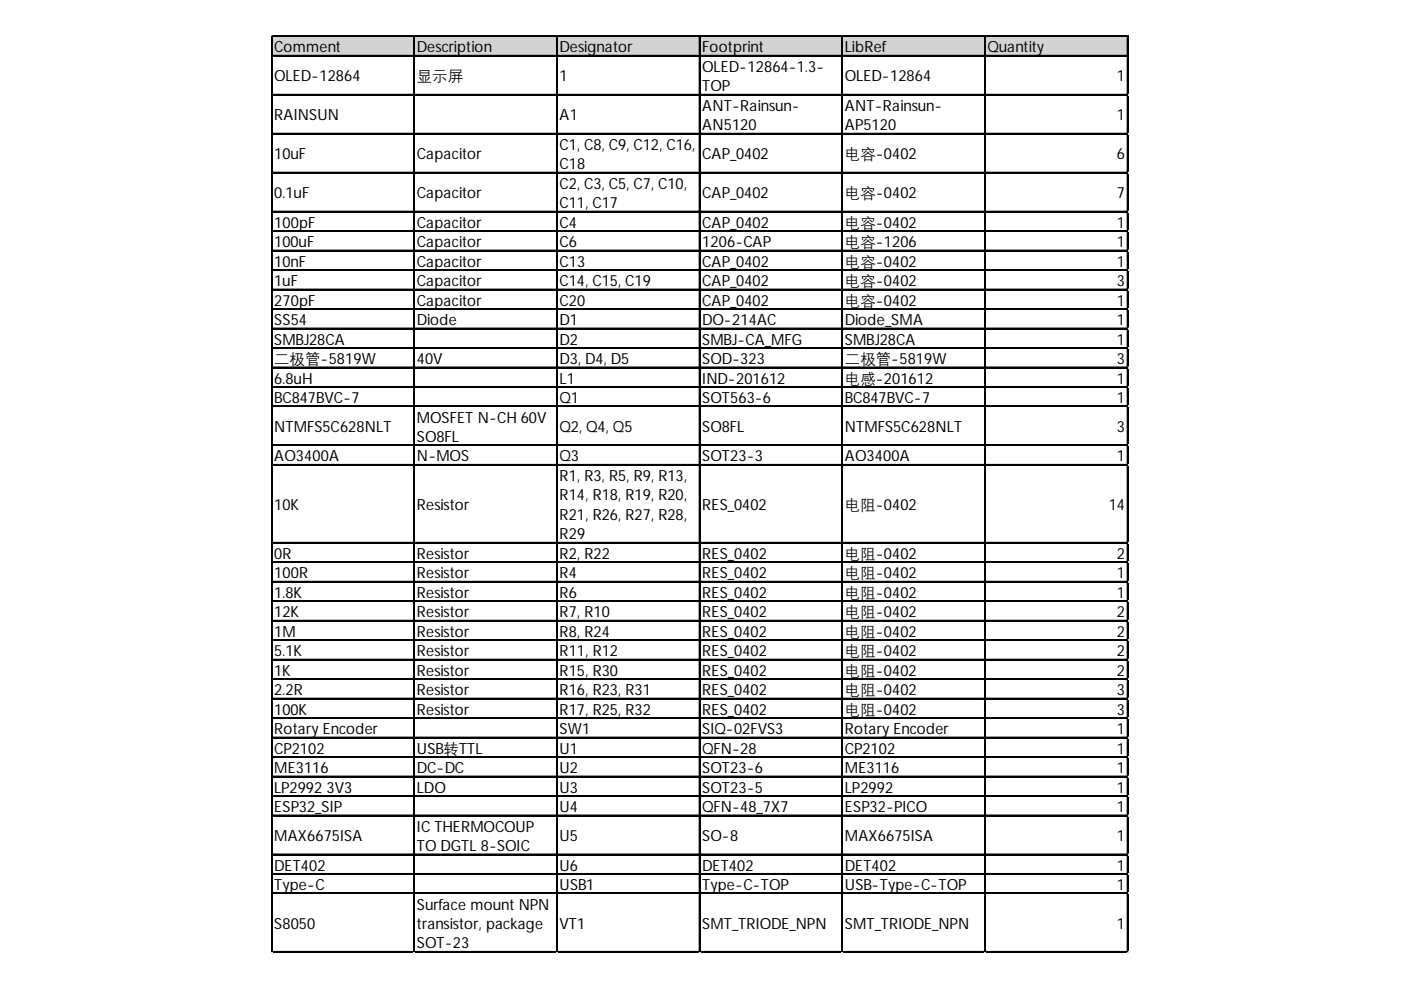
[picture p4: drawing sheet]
<svg xmlns="http://www.w3.org/2000/svg" width="297mm" height="210mm" viewBox="0 0 297 210" stroke-linecap="round" stroke-linejoin="round" font-family="sans-serif">
<defs><g id="words">
<g font-size="3.3">
<text x="58.1" y="11.1">Comment</text>
<text x="88.4" y="11.1">Description</text>
<text x="118.6" y="11.1">Designator</text>
<text x="148.9" y="11.1">Footprint</text>
<text x="179.1" y="11.1">LibRef</text>
<text x="209.4" y="11.1">Quantity</text>
<text x="58.1" y="17.2">OLED-12864</text>
<text x="88.4" y="17.2">显示屏</text>
<text x="118.6" y="17.2">1</text>
<text x="148.9" y="15.2">OLED-12864-1.3-</text>
<text x="179.1" y="17.2">OLED-12864</text>
<text x="236.8" y="17.2">1</text>
<text x="148.9" y="19.4">TOP</text>
<text x="148.9" y="23.5">ANT-Rainsun-</text>
<text x="179.1" y="23.5">ANT-Rainsun-</text>
<text x="58.1" y="25.5">RAINSUN</text>
<text x="118.6" y="25.5">A1</text>
<text x="148.9" y="27.6">AN5120</text>
<text x="179.1" y="27.6">AP5120</text>
<text x="236.8" y="25.5">1</text>
<text x="58.1" y="33.7">10uF</text>
<text x="88.4" y="33.7">Capacitor</text>
<text x="118.6" y="31.8">C1, C8, C9, C12, C16,</text>
<text x="118.6" y="35.9">C18</text>
<text x="148.9" y="33.7">CAP_0402</text>
<text x="179.1" y="33.7">电容-0402</text>
<text x="236.8" y="33.7">6</text>
<text x="58.1" y="42">0.1uF</text>
<text x="88.4" y="42">Capacitor</text>
<text x="118.6" y="40">C2, C3, C5, C7, C10,</text>
<text x="148.9" y="42">CAP_0402</text>
<text x="179.1" y="42">电容-0402</text>
<text x="236.8" y="42">7</text>
<text x="118.6" y="44.2">C11, C17</text>
<text x="58.1" y="48.3">100pF</text>
<text x="58.1" y="52.4">100uF</text>
<text x="88.4" y="48.3">Capacitor</text>
<text x="88.4" y="52.4">Capacitor</text>
<text x="118.6" y="48.3">C4</text>
<text x="118.6" y="52.4">C6</text>
<text x="148.9" y="48.3">CAP_0402</text>
<text x="148.9" y="52.4">1206-CAP</text>
<text x="179.1" y="48.3">电容-0402</text>
<text x="179.1" y="52.4">电容-1206</text>
<text x="236.8" y="48.3">1</text>
<text x="236.8" y="52.4">1</text>
<text x="58.1" y="56.5">10nF</text>
<text x="88.4" y="56.5">Capacitor</text>
<text x="118.6" y="56.5">C13</text>
<text x="148.9" y="56.5">CAP_0402</text>
<text x="179.1" y="56.5">电容-0402</text>
<text x="236.8" y="56.5">1</text>
<text x="58.1" y="60.7">1uF</text>
<text x="58.1" y="64.8">270pF</text>
<text x="88.4" y="60.7">Capacitor</text>
<text x="88.4" y="64.8">Capacitor</text>
<text x="118.6" y="60.7">C14, C15, C19</text>
<text x="118.6" y="64.8">C20</text>
<text x="148.9" y="60.7">CAP_0402</text>
<text x="148.9" y="64.8">CAP_0402</text>
<text x="179.1" y="60.7">电容-0402</text>
<text x="179.1" y="64.8">电容-0402</text>
<text x="236.8" y="60.7">3</text>
<text x="236.8" y="64.8">1</text>
<text x="58.1" y="68.9">SS54</text>
<text x="88.4" y="68.9">Diode</text>
<text x="118.6" y="68.9">D1</text>
<text x="148.9" y="68.9">DO-214AC</text>
<text x="179.1" y="68.9">Diode_SMA</text>
<text x="236.8" y="68.9">1</text>
<text x="58.1" y="73.1">SMBJ28CA</text>
<text x="58.1" y="77.2">二极管-5819W</text>
<text x="88.4" y="77.2">40V</text>
<text x="118.6" y="73.1">D2</text>
<text x="118.6" y="77.2">D3, D4, D5</text>
<text x="148.9" y="73.1">SMBJ-CA_MFG</text>
<text x="148.9" y="77.2">SOD-323</text>
<text x="179.1" y="73.1">SMBJ28CA</text>
<text x="179.1" y="77.2">二极管-5819W</text>
<text x="236.8" y="73.1">1</text>
<text x="236.8" y="77.2">3</text>
<text x="58.1" y="81.3">6.8uH</text>
<text x="118.6" y="81.3">L1</text>
<text x="148.9" y="81.3">IND-201612</text>
<text x="179.1" y="81.3">电感-201612</text>
<text x="236.8" y="81.3">1</text>
<text x="58.1" y="85.5">BC847BVC-7</text>
<text x="88.4" y="89.6">MOSFET N-CH 60V</text>
<text x="118.6" y="85.5">Q1</text>
<text x="148.9" y="85.5">SOT563-6</text>
<text x="179.1" y="85.5">BC847BVC-7</text>
<text x="236.8" y="85.5">1</text>
<text x="58.1" y="91.5">NTMFS5C628NLT</text>
<text x="88.4" y="93.7">SO8FL</text>
<text x="118.6" y="91.5">Q2, Q4, Q5</text>
<text x="148.9" y="91.5">SO8FL</text>
<text x="179.1" y="91.5">NTMFS5C628NLT</text>
<text x="236.8" y="91.5">3</text>
<text x="58.1" y="97.8">AO3400A</text>
<text x="88.4" y="97.8">N-MOS</text>
<text x="118.6" y="97.8">Q3</text>
<text x="118.6" y="102">R1, R3, R5, R9, R13,</text>
<text x="148.9" y="97.8">SOT23-3</text>
<text x="179.1" y="97.8">AO3400A</text>
<text x="236.8" y="97.8">1</text>
<text x="118.6" y="106.1">R14, R18, R19, R20,</text>
<text x="58.1" y="108.1">10K</text>
<text x="88.4" y="108.1">Resistor</text>
<text x="118.6" y="110.2">R21, R26, R27, R28,</text>
<text x="148.9" y="108.1">RES_0402</text>
<text x="179.1" y="108.1">电阻-0402</text>
<text x="235.1" y="108.1">14</text>
<text x="58.1" y="118.5">0R</text>
<text x="88.4" y="118.5">Resistor</text>
<text x="118.6" y="114.4">R29</text>
<text x="118.6" y="118.5">R2, R22</text>
<text x="148.9" y="118.5">RES_0402</text>
<text x="179.1" y="118.5">电阻-0402</text>
<text x="236.8" y="118.5">2</text>
<text x="58.1" y="122.6">100R</text>
<text x="88.4" y="122.6">Resistor</text>
<text x="118.6" y="122.6">R4</text>
<text x="148.9" y="122.6">RES_0402</text>
<text x="179.1" y="122.6">电阻-0402</text>
<text x="236.8" y="122.6">1</text>
<text x="58.1" y="126.8">1.8K</text>
<text x="58.1" y="130.9">12K</text>
<text x="88.4" y="126.8">Resistor</text>
<text x="88.4" y="130.9">Resistor</text>
<text x="118.6" y="126.8">R6</text>
<text x="118.6" y="130.9">R7, R10</text>
<text x="148.9" y="126.8">RES_0402</text>
<text x="148.9" y="130.9">RES_0402</text>
<text x="179.1" y="126.8">电阻-0402</text>
<text x="179.1" y="130.9">电阻-0402</text>
<text x="236.8" y="126.8">1</text>
<text x="236.8" y="130.9">2</text>
<text x="58.1" y="135">1M</text>
<text x="88.4" y="135">Resistor</text>
<text x="118.6" y="135">R8, R24</text>
<text x="148.9" y="135">RES_0402</text>
<text x="179.1" y="135">电阻-0402</text>
<text x="236.8" y="135">2</text>
<text x="58.1" y="139.1">5.1K</text>
<text x="58.1" y="143.3">1K</text>
<text x="88.4" y="139.1">Resistor</text>
<text x="88.4" y="143.3">Resistor</text>
<text x="118.6" y="139.1">R11, R12</text>
<text x="118.6" y="143.3">R15, R30</text>
<text x="148.9" y="139.1">RES_0402</text>
<text x="148.9" y="143.3">RES_0402</text>
<text x="179.1" y="139.1">电阻-0402</text>
<text x="179.1" y="143.3">电阻-0402</text>
<text x="236.8" y="139.1">2</text>
<text x="236.8" y="143.3">2</text>
<text x="58.1" y="147.4">2.2R</text>
<text x="88.4" y="147.4">Resistor</text>
<text x="118.6" y="147.4">R16, R23, R31</text>
<text x="148.9" y="147.4">RES_0402</text>
<text x="179.1" y="147.4">电阻-0402</text>
<text x="236.8" y="147.4">3</text>
<text x="58.1" y="151.5">100K</text>
<text x="58.1" y="155.7">Rotary Encoder</text>
<text x="88.4" y="151.5">Resistor</text>
<text x="118.6" y="151.5">R17, R25, R32</text>
<text x="118.6" y="155.7">SW1</text>
<text x="148.9" y="151.5">RES_0402</text>
<text x="148.9" y="155.7">SIQ-02FVS3</text>
<text x="179.1" y="151.5">电阻-0402</text>
<text x="179.1" y="155.7">Rotary Encoder</text>
<text x="236.8" y="151.5">3</text>
<text x="236.8" y="155.7">1</text>
<text x="58.1" y="159.8">CP2102</text>
<text x="88.4" y="159.8">USB转TTL</text>
<text x="118.6" y="159.8">U1</text>
<text x="148.9" y="159.8">QFN-28</text>
<text x="179.1" y="159.8">CP2102</text>
<text x="236.8" y="159.8">1</text>
<text x="58.1" y="163.9">ME3116</text>
<text x="88.4" y="163.9">DC-DC</text>
<text x="118.6" y="163.9">U2</text>
<text x="148.9" y="163.9">SOT23-6</text>
<text x="179.1" y="163.9">ME3116</text>
<text x="236.8" y="163.9">1</text>
<text x="58.1" y="168.1">LP2992 3V3</text>
<text x="58.1" y="172.2">ESP32_SIP</text>
<text x="88.4" y="168.1">LDO</text>
<text x="118.6" y="168.1">U3</text>
<text x="118.6" y="172.2">U4</text>
<text x="148.9" y="168.1">SOT23-5</text>
<text x="148.9" y="172.2">QFN-48_7X7</text>
<text x="179.1" y="168.1">LP2992</text>
<text x="179.1" y="172.2">ESP32-PICO</text>
<text x="236.8" y="168.1">1</text>
<text x="236.8" y="172.2">1</text>
<text x="58.1" y="178.3">MAX6675ISA</text>
<text x="88.4" y="176.3">IC THERMOCOUP</text>
<text x="118.6" y="178.3">U5</text>
<text x="148.9" y="178.3">SO-8</text>
<text x="179.1" y="178.3">MAX6675ISA</text>
<text x="236.8" y="178.3">1</text>
<text x="58.1" y="184.6">DET402</text>
<text x="88.4" y="180.4">TO DGTL 8-SOIC</text>
<text x="118.6" y="184.6">U6</text>
<text x="148.9" y="184.6">DET402</text>
<text x="179.1" y="184.6">DET402</text>
<text x="236.8" y="184.6">1</text>
<text x="58.1" y="188.7">Type-C</text>
<text x="118.6" y="188.7">USB1</text>
<text x="148.9" y="188.7">Type-C-TOP</text>
<text x="179.1" y="188.7">USB-Type-C-TOP</text>
<text x="236.8" y="188.7">1</text>
<text x="58.1" y="197">S8050</text>
<text x="88.4" y="192.8">Surface mount NPN</text>
<text x="88.4" y="197">transistor, package</text>
<text x="118.6" y="197">VT1</text>
<text x="148.9" y="197">SMT_TRIODE_NPN</text>
<text x="179.1" y="197">SMT_TRIODE_NPN</text>
<text x="236.8" y="197">1</text>
<text x="88.4" y="201.1">SOT-23</text>
</g>
</g></defs>
<path d="M57.7 7.8h181.6v4.1h-181.6z" fill="#d3d3d3"/>
<g fill="none" stroke="#000" stroke-width=".22">
<path d="M57.5 7.6v194.3M57.6 7.6v194.3M57.7 7.6h181.5M57.7 7.7h181.5M57.7 11.7h181.5M57.7 11.8h181.5M57.7 20h181.5M87.7 7.8v194.1M87.8 7.8v194.1M118 7.8v194.1M118.1 7.8v194.1M148.2 7.8v194.1"/>
<path d="M148.3 7.8v194.1M178.5 7.8v194.1M178.6 7.8v194.1M208.7 7.8v194.1M208.8 7.8v194.1M239 7.8v194.1M239.1 7.8v194.1M57.7 20.1h181.5M57.7 28.3h181.5M57.7 28.4h181.5M57.7 36.5h181.5M57.7 36.6h181.5"/>
<path d="M57.7 44.8h181.5M57.7 44.9h181.5M57.7 48.9h181.5M57.7 49h181.5M57.7 53h181.5M57.7 53.1h181.5M57.7 57.2h181.5M57.7 57.3h181.5M57.7 61.3h181.5M57.7 61.4h181.5M57.7 65.4h181.5M57.7 65.5h181.5"/>
<path d="M57.7 69.6h181.5M57.7 69.7h181.5M57.7 73.7h181.5M57.7 73.8h181.5M57.7 77.8h181.5M57.7 77.9h181.5M57.7 81.9h181.5M57.7 82.1h181.5M57.7 86.1h181.5M57.7 86.2h181.5M57.7 94.3h181.5M57.7 94.4h181.5"/>
<path d="M57.7 98.5h181.5M57.7 98.6h181.5M57.7 115h181.5M57.7 115.1h181.5M57.7 119.1h181.5M57.7 119.2h181.5M57.7 123.2h181.5M57.7 123.4h181.5M57.7 127.4h181.5M57.7 127.5h181.5M57.7 131.5h181.5M57.7 131.6h181.5"/>
<path d="M57.7 135.6h181.5M57.7 135.7h181.5M57.7 139.8h181.5M57.7 139.9h181.5M57.7 143.9h181.5M57.7 144h181.5M57.7 148h181.5M57.7 148.1h181.5M57.7 152.2h181.5M57.7 152.3h181.5M57.7 156.3h181.5M57.7 156.4h181.5"/>
<path d="M57.7 160.4h181.5M57.7 160.5h181.5M57.7 164.5h181.5M57.7 164.7h181.5M57.7 168.7h181.5M57.7 168.8h181.5M57.7 172.8h181.5M57.7 172.9h181.5M57.7 181.1h181.5M57.7 181.2h181.5M57.7 185.2h181.5M57.7 185.3h181.5"/>
<path d="M57.7 189.3h181.5M57.7 189.4h181.5M57.7 201.7h181.5M57.7 201.8h181.5"/>
</g>
<path d="M57.5 201.9v.1" fill="none" stroke="#d4d4d4" stroke-width=".22"/>
<path d="M57.5 201.9l.2 .1z" fill="#d4d4d4"/>
<path d="M87.7 201.9v.1" fill="none" stroke="#d4d4d4" stroke-width=".22"/>
<path d="M87.7 201.9l.3 .1z" fill="#d4d4d4"/>
<path d="M118 201.9v.1" fill="none" stroke="#d4d4d4" stroke-width=".22"/>
<path d="M118 201.9l.2 .1z" fill="#d4d4d4"/>
<path d="M148.2 201.9v.1" fill="none" stroke="#d4d4d4" stroke-width=".22"/>
<path d="M148.2 201.9l.3 .1z" fill="#d4d4d4"/>
<path d="M178.5 201.9v.1" fill="none" stroke="#d4d4d4" stroke-width=".22"/>
<path d="M178.5 201.9l.2 .1z" fill="#d4d4d4"/>
<path d="M208.7 201.9v.1" fill="none" stroke="#d4d4d4" stroke-width=".22"/>
<path d="M208.7 201.9l.3 .1z" fill="#d4d4d4"/>
<path d="M239 201.9v.1" fill="none" stroke="#d4d4d4" stroke-width=".22"/>
<path d="M239 201.9l.2 .1z" fill="#d4d4d4"/>
<path d="M239.2 20h.1" fill="none" stroke="#d4d4d4" stroke-width=".22"/>
<path d="M239.2 20l.1 .2z" fill="#d4d4d4"/>
<path d="M239.2 28.3h.1" fill="none" stroke="#d4d4d4" stroke-width=".22"/>
<path d="M239.2 28.3l.1 .2z" fill="#d4d4d4"/>
<path d="M239.2 36.5h.1" fill="none" stroke="#d4d4d4" stroke-width=".22"/>
<path d="M239.2 36.5l.1 .2z" fill="#d4d4d4"/>
<path d="M239.2 44.8h.1" fill="none" stroke="#d4d4d4" stroke-width=".22"/>
<path d="M239.2 44.8l.1 .2z" fill="#d4d4d4"/>
<path d="M239.2 48.9h.1" fill="none" stroke="#d4d4d4" stroke-width=".22"/>
<path d="M239.2 48.9l.1 .2z" fill="#d4d4d4"/>
<path d="M239.2 53h.1" fill="none" stroke="#d4d4d4" stroke-width=".22"/>
<path d="M239.2 53l.1 .2z" fill="#d4d4d4"/>
<path d="M239.2 57.2h.1" fill="none" stroke="#d4d4d4" stroke-width=".22"/>
<path d="M239.2 57.2l.1 .2z" fill="#d4d4d4"/>
<path d="M239.2 61.3h.1" fill="none" stroke="#d4d4d4" stroke-width=".22"/>
<path d="M239.2 61.3l.1 .2z" fill="#d4d4d4"/>
<path d="M239.2 65.4h.1" fill="none" stroke="#d4d4d4" stroke-width=".22"/>
<path d="M239.2 65.4l.1 .2z" fill="#d4d4d4"/>
<path d="M239.2 69.6h.1" fill="none" stroke="#d4d4d4" stroke-width=".22"/>
<path d="M239.2 69.6l.1 .2z" fill="#d4d4d4"/>
<path d="M239.2 73.7h.1" fill="none" stroke="#d4d4d4" stroke-width=".22"/>
<path d="M239.2 73.7l.1 .2z" fill="#d4d4d4"/>
<path d="M239.2 77.8h.1" fill="none" stroke="#d4d4d4" stroke-width=".22"/>
<path d="M239.2 77.8l.1 .2z" fill="#d4d4d4"/>
<path d="M239.2 81.9h.1" fill="none" stroke="#d4d4d4" stroke-width=".22"/>
<path d="M239.2 81.9l.1 .3z" fill="#d4d4d4"/>
<path d="M239.2 86.1h.1" fill="none" stroke="#d4d4d4" stroke-width=".22"/>
<path d="M239.2 86.1l.1 .2z" fill="#d4d4d4"/>
<path d="M239.2 94.3h.1" fill="none" stroke="#d4d4d4" stroke-width=".22"/>
<path d="M239.2 94.3l.1 .3z" fill="#d4d4d4"/>
<path d="M239.2 98.5h.1" fill="none" stroke="#d4d4d4" stroke-width=".22"/>
<path d="M239.2 98.5l.1 .2z" fill="#d4d4d4"/>
<path d="M239.2 115h.1" fill="none" stroke="#d4d4d4" stroke-width=".22"/>
<path d="M239.2 115l.1 .2z" fill="#d4d4d4"/>
<path d="M239.2 119.1h.1" fill="none" stroke="#d4d4d4" stroke-width=".22"/>
<path d="M239.2 119.1l.1 .2z" fill="#d4d4d4"/>
<path d="M239.2 123.2h.1" fill="none" stroke="#d4d4d4" stroke-width=".22"/>
<path d="M239.2 123.2l.1 .3z" fill="#d4d4d4"/>
<path d="M239.2 127.4h.1" fill="none" stroke="#d4d4d4" stroke-width=".22"/>
<path d="M239.2 127.4l.1 .2z" fill="#d4d4d4"/>
<path d="M239.2 131.5h.1" fill="none" stroke="#d4d4d4" stroke-width=".22"/>
<path d="M239.2 131.5l.1 .2z" fill="#d4d4d4"/>
<path d="M239.2 135.6h.1" fill="none" stroke="#d4d4d4" stroke-width=".22"/>
<path d="M239.2 135.6l.1 .3z" fill="#d4d4d4"/>
<path d="M239.2 139.8h.1" fill="none" stroke="#d4d4d4" stroke-width=".22"/>
<path d="M239.2 139.8l.1 .2z" fill="#d4d4d4"/>
<path d="M239.2 143.9h.1" fill="none" stroke="#d4d4d4" stroke-width=".22"/>
<path d="M239.2 143.9l.1 .2z" fill="#d4d4d4"/>
<path d="M239.2 148h.1" fill="none" stroke="#d4d4d4" stroke-width=".22"/>
<path d="M239.2 148l.1 .2z" fill="#d4d4d4"/>
<path d="M239.2 152.2h.1" fill="none" stroke="#d4d4d4" stroke-width=".22"/>
<path d="M239.2 152.2l.1 .2z" fill="#d4d4d4"/>
<path d="M239.2 156.3h.1" fill="none" stroke="#d4d4d4" stroke-width=".22"/>
<path d="M239.2 156.3l.1 .2z" fill="#d4d4d4"/>
<path d="M239.2 160.4h.1" fill="none" stroke="#d4d4d4" stroke-width=".22"/>
<path d="M239.2 160.4l.1 .2z" fill="#d4d4d4"/>
<path d="M239.2 164.5h.1" fill="none" stroke="#d4d4d4" stroke-width=".22"/>
<path d="M239.2 164.5l.1 .3z" fill="#d4d4d4"/>
<path d="M239.2 168.7h.1" fill="none" stroke="#d4d4d4" stroke-width=".22"/>
<path d="M239.2 168.7l.1 .2z" fill="#d4d4d4"/>
<path d="M239.2 172.8h.1" fill="none" stroke="#d4d4d4" stroke-width=".22"/>
<path d="M239.2 172.8l.1 .2z" fill="#d4d4d4"/>
<path d="M239.2 181.1h.1" fill="none" stroke="#d4d4d4" stroke-width=".22"/>
<path d="M239.2 181.1l.1 .2z" fill="#d4d4d4"/>
<path d="M239.2 185.2h.1" fill="none" stroke="#d4d4d4" stroke-width=".22"/>
<path d="M239.2 185.2l.1 .2z" fill="#d4d4d4"/>
<path d="M239.2 189.3h.1" fill="none" stroke="#d4d4d4" stroke-width=".22"/>
<path d="M239.2 189.3l.1 .2z" fill="#d4d4d4"/>
<path d="M239.2 201.7h.1" fill="none" stroke="#d4d4d4" stroke-width=".22"/>
<path d="M239.2 201.7l.1 .2z" fill="#d4d4d4"/>
<use href="#words"/>
</svg>
